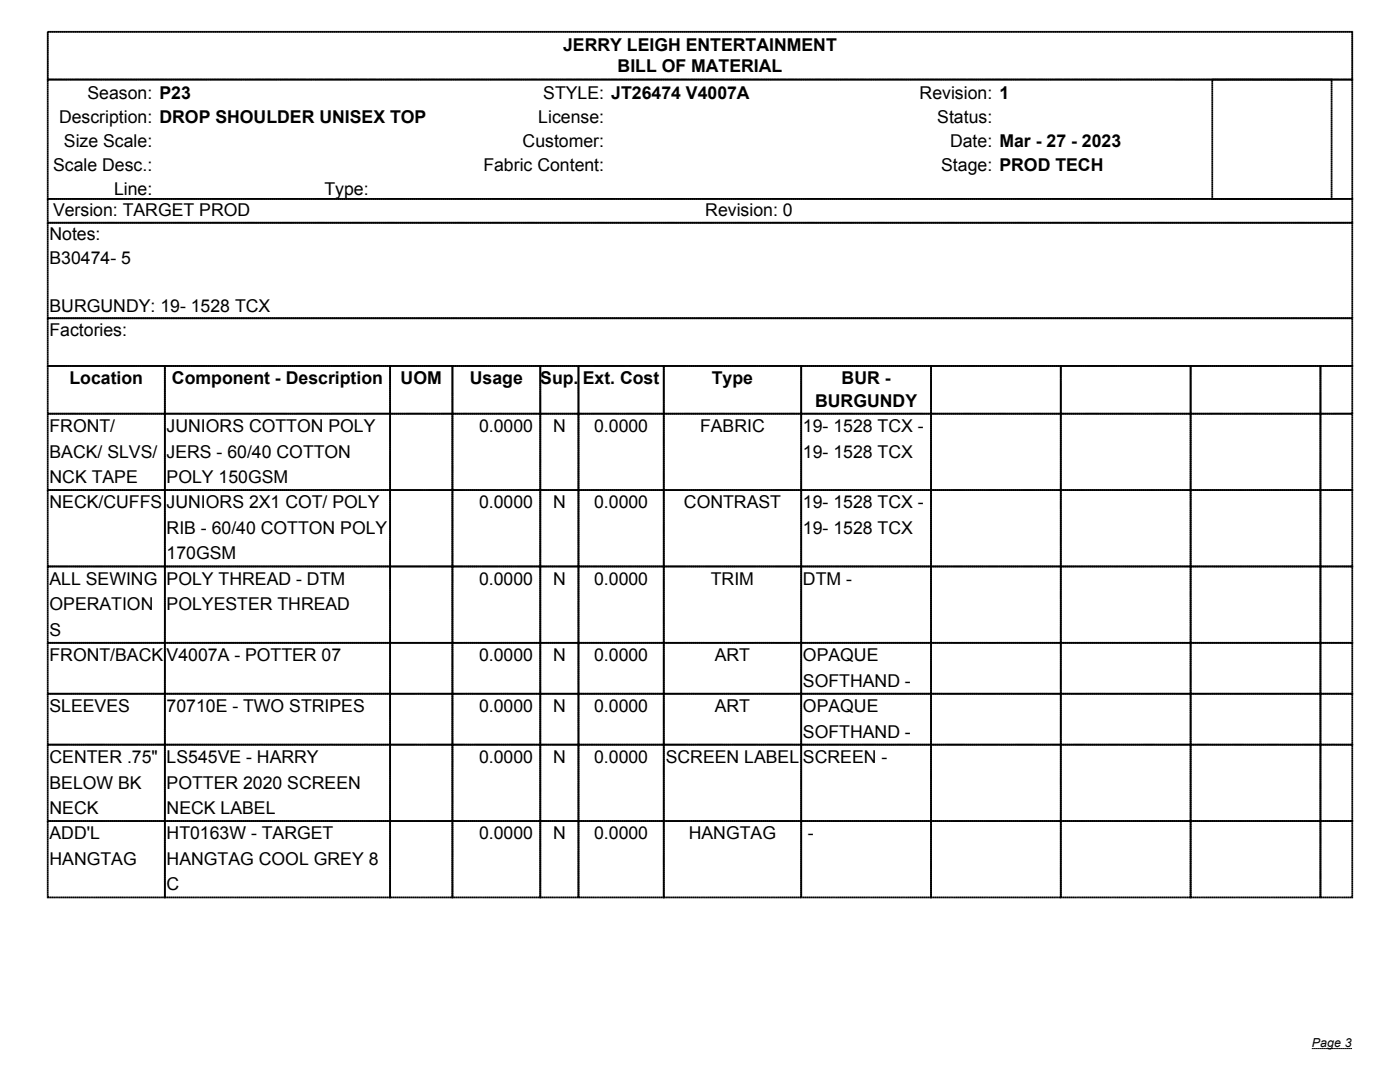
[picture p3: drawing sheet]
<svg xmlns="http://www.w3.org/2000/svg" width="279mm" height="216mm" viewBox="0 0 279 216" stroke-linecap="round" stroke-linejoin="round" font-family="sans-serif">
<defs><g id="words">
<g font-size="3.5">
<text x="112.4" y="10.2">JERRY LEIGH ENTERTAINMENT</text>
<text x="123.3" y="14.3">BILL OF MATERIAL</text>
<text x="17.5" y="19.8">Season:</text>
<text x="31.8" y="19.8">P23</text>
<text x="108.4" y="19.8">STYLE:</text>
<text x="122" y="19.8">JT26474 V4007A</text>
<text x="183.5" y="19.8">Revision:</text>
<text x="199.5" y="19.8">1</text>
<text x="11.8" y="24.5">Description:</text>
<text x="12.8" y="29.3">Size Scale:</text>
<text x="31.8" y="24.5">DROP SHOULDER UNISEX TOP</text>
<text x="104.3" y="29.3">Customer:</text>
<text x="107.4" y="24.5">License:</text>
<text x="187.1" y="24.5">Status:</text>
<text x="189.6" y="29.3">Date:</text>
<text x="199.5" y="29.3">Mar - 27 - 2023</text>
<text x="10.6" y="34.1">Scale Desc.:</text>
<text x="96.5" y="34.1">Fabric Content:</text>
<text x="187.8" y="34.1">Stage:</text>
<text x="199.5" y="34.1">PROD TECH</text>
<text x="22.8" y="38.8">Line:</text>
<text x="64.8" y="38.8">Type:</text>
<text x="9.9" y="48">Notes:</text>
<text x="10.6" y="43.2">Version: TARGET PROD</text>
<text x="140.8" y="43.2">Revision: 0</text>
<text x="9.9" y="52.7">B30474- 5</text>
<text x="9.9" y="62.2">BURGUNDY: 19- 1528 TCX</text>
<text x="9.9" y="67">Factories:</text>
<text x="13.9" y="76.5">Location</text>
<text x="34.3" y="76.5">Component - Description</text>
<text x="80" y="76.5">UOM</text>
<text x="93.8" y="76.5">Usage</text>
<text x="107.8" y="76.5">Sup.</text>
<text x="116.3" y="76.5">Ext. Cost</text>
<text x="142.1" y="76.5">Type</text>
<text x="168" y="76.5">BUR -</text>
<text x="162.7" y="81.3">BURGUNDY</text>
<text x="9.9" y="86.2">FRONT/</text>
<text x="33.2" y="86.2">JUNIORS COTTON POLY</text>
<text x="95.6" y="86.2">0.0000</text>
<text x="110.4" y="86.2">N</text>
<text x="118.6" y="86.2">0.0000</text>
<text x="139.7" y="86.2">FABRIC</text>
<text x="160.2" y="86.2">19- 1528 TCX -</text>
<text x="9.9" y="91.3">BACK/ SLVS/</text>
<text x="33.2" y="91.3">JERS - 60/40 COTTON</text>
<text x="160.2" y="91.3">19- 1528 TCX</text>
<text x="9.9" y="96.4">NCK TAPE</text>
<text x="9.9" y="101.5">NECK/CUFFS</text>
<text x="33.2" y="96.4">POLY 150GSM</text>
<text x="33.2" y="101.5">JUNIORS 2X1 COT/ POLY</text>
<text x="95.6" y="101.5">0.0000</text>
<text x="110.4" y="101.5">N</text>
<text x="118.6" y="101.5">0.0000</text>
<text x="136.5" y="101.5">CONTRAST</text>
<text x="160.2" y="101.5">19- 1528 TCX -</text>
<text x="33.2" y="106.5">RIB - 60/40 COTTON POLY</text>
<text x="160.2" y="106.5">19- 1528 TCX</text>
<text x="33.2" y="111.6">170GSM</text>
<text x="9.9" y="116.7">ALL SEWING</text>
<text x="33.2" y="116.7">POLY THREAD - DTM</text>
<text x="95.6" y="116.7">0.0000</text>
<text x="110.4" y="116.7">N</text>
<text x="118.6" y="116.7">0.0000</text>
<text x="141.9" y="116.7">TRIM</text>
<text x="160.2" y="116.7">DTM -</text>
<text x="9.9" y="121.8">OPERATION</text>
<text x="33.2" y="121.8">POLYESTER THREAD</text>
<text x="9.9" y="126.9">S</text>
<text x="9.9" y="131.9">FRONT/BACK</text>
<text x="33.2" y="131.9">V4007A - POTTER 07</text>
<text x="95.6" y="131.9">0.0000</text>
<text x="110.4" y="131.9">N</text>
<text x="118.6" y="131.9">0.0000</text>
<text x="142.6" y="131.9">ART</text>
<text x="160.2" y="131.9">OPAQUE</text>
<text x="160.2" y="137">SOFTHAND -</text>
<text x="9.9" y="142.1">SLEEVES</text>
<text x="33.2" y="142.1">70710E - TWO STRIPES</text>
<text x="95.6" y="142.1">0.0000</text>
<text x="110.4" y="142.1">N</text>
<text x="118.6" y="142.1">0.0000</text>
<text x="142.6" y="142.1">ART</text>
<text x="160.2" y="142.1">OPAQUE</text>
<text x="160.2" y="147.2">SOFTHAND -</text>
<text x="9.9" y="152.3">CENTER .75&quot;</text>
<text x="33.2" y="152.3">LS545VE - HARRY</text>
<text x="95.6" y="152.3">0.0000</text>
<text x="110.4" y="152.3">N</text>
<text x="118.6" y="152.3">0.0000</text>
<text x="132.9" y="152.3">SCREEN LABEL</text>
<text x="160.2" y="152.3">SCREEN -</text>
<text x="9.9" y="157.3">BELOW BK</text>
<text x="33.2" y="157.3">POTTER 2020 SCREEN</text>
<text x="9.9" y="162.4">NECK</text>
<text x="9.9" y="167.5">ADD'L</text>
<text x="33.2" y="162.4">NECK LABEL</text>
<text x="33.2" y="167.5">HT0163W - TARGET</text>
<text x="95.6" y="167.5">0.0000</text>
<text x="110.4" y="167.5">N</text>
<text x="118.6" y="167.5">0.0000</text>
<text x="137.5" y="167.5">HANGTAG</text>
<text x="161.2" y="167.5">-</text>
<text x="9.9" y="172.6">HANGTAG</text>
<text x="33.2" y="172.6">HANGTAG COOL GREY 8</text>
<text x="33.2" y="177.7">C</text>
</g>
<text font-size="2.5" x="261.8" y="208.9">Page 3</text>
</g></defs>
<path d="M9.5 6.3h260.4M9.5 15.9h260.4M9.5 6.3v9.6M269.9 6.3v9.6" fill="none" stroke="#000" stroke-width=".2" stroke-dasharray=".4 0" stroke-linecap="butt"/>
<path d="M9.5 15.9h21.6v4.7h-21.6z" fill-rule="evenodd" fill="#fff"/>
<path d="M9.5 15.9h21.6M9.5 15.9v4.7M31.1 15.9v4.7M9.5 20.6h21.6" fill="none" stroke="#fff" stroke-width=".2" stroke-dasharray=".4 0" stroke-linecap="butt"/>
<path d="M31.1 15.9h48.3v4.7h-48.3z" fill-rule="evenodd" fill="#fff"/>
<path d="M31.1 15.9h48.3M31.1 15.9v4.7M79.4 15.9v4.7M31.1 20.6h48.3" fill="none" stroke="#fff" stroke-width=".2" stroke-dasharray=".4 0" stroke-linecap="butt"/>
<path d="M79.4 15.9h41.9v4.7h-41.9z" fill-rule="evenodd" fill="#fff"/>
<path d="M79.4 15.9h41.9M79.4 15.9v4.7M121.3 15.9v4.7M79.4 20.6h41.9" fill="none" stroke="#fff" stroke-width=".2" stroke-dasharray=".4 0" stroke-linecap="butt"/>
<path d="M121.3 15.9h55.9v4.7h-55.9z" fill-rule="evenodd" fill="#fff"/>
<path d="M121.3 15.9h55.9M121.3 15.9v4.7M177.2 15.9v4.7M121.3 20.6h55.9" fill="none" stroke="#fff" stroke-width=".2" stroke-dasharray=".4 0" stroke-linecap="butt"/>
<path d="M177.2 15.9h21.6v4.7h-21.6z" fill-rule="evenodd" fill="#fff"/>
<path d="M177.2 15.9h21.6M177.2 15.9v4.7M198.8 15.9v4.7M177.2 20.6h21.6" fill="none" stroke="#fff" stroke-width=".2" stroke-dasharray=".4 0" stroke-linecap="butt"/>
<path d="M198.8 15.9h35.5v4.7h-35.5z" fill-rule="evenodd" fill="#fff"/>
<path d="M198.8 15.9h35.5M198.8 15.9v4.7M234.3 15.9v4.7M198.8 20.6h35.5" fill="none" stroke="#fff" stroke-width=".2" stroke-dasharray=".4 0" stroke-linecap="butt"/>
<path d="M9.5 20.6h21.6v4.8h-21.6z" fill-rule="evenodd" fill="#fff"/>
<path d="M9.5 20.6h21.6M9.5 25.4h21.6M9.5 20.6v4.8M31.1 20.6v4.8" fill="none" stroke="#fff" stroke-width=".2" stroke-dasharray=".4 0" stroke-linecap="butt"/>
<path d="M31.1 20.6h48.3v4.8h-48.3z" fill-rule="evenodd" fill="#fff"/>
<path d="M31.1 20.6h48.3M31.1 25.4h48.3M31.1 20.6v4.8M79.4 20.6v4.8" fill="none" stroke="#fff" stroke-width=".2" stroke-dasharray=".4 0" stroke-linecap="butt"/>
<path d="M79.4 20.6h41.9v4.8h-41.9z" fill-rule="evenodd" fill="#fff"/>
<path d="M79.4 20.6h41.9M79.4 25.4h41.9M79.4 20.6v4.8M121.3 20.6v4.8" fill="none" stroke="#fff" stroke-width=".2" stroke-dasharray=".4 0" stroke-linecap="butt"/>
<path d="M121.3 20.6h55.9v4.8h-55.9z" fill-rule="evenodd" fill="#fff"/>
<path d="M121.3 20.6h55.9M121.3 25.4h55.9M121.3 20.6v4.8M177.2 20.6v4.8" fill="none" stroke="#fff" stroke-width=".2" stroke-dasharray=".4 0" stroke-linecap="butt"/>
<path d="M177.2 20.6h21.6v4.8h-21.6z" fill-rule="evenodd" fill="#fff"/>
<path d="M177.2 20.6h21.6M177.2 25.4h21.6M177.2 20.6v4.8M198.8 20.6v4.8" fill="none" stroke="#fff" stroke-width=".2" stroke-dasharray=".4 0" stroke-linecap="butt"/>
<path d="M198.8 20.6h35.5v4.8h-35.5z" fill-rule="evenodd" fill="#fff"/>
<path d="M198.8 20.6h35.5M198.8 25.4h35.5M198.8 20.6v4.8M234.3 20.6v4.8" fill="none" stroke="#fff" stroke-width=".2" stroke-dasharray=".4 0" stroke-linecap="butt"/>
<path d="M9.5 25.4h21.6v4.8h-21.6z" fill-rule="evenodd" fill="#fff"/>
<path d="M9.5 25.4h21.6M9.5 30.2h21.6M9.5 25.4v4.8M31.1 25.4v4.8" fill="none" stroke="#fff" stroke-width=".2" stroke-dasharray=".4 0" stroke-linecap="butt"/>
<path d="M31.1 25.4h48.3v4.8h-48.3z" fill-rule="evenodd" fill="#fff"/>
<path d="M31.1 25.4h48.3M31.1 30.2h48.3M31.1 25.4v4.8M79.4 25.4v4.8" fill="none" stroke="#fff" stroke-width=".2" stroke-dasharray=".4 0" stroke-linecap="butt"/>
<path d="M79.4 25.4h41.9v4.8h-41.9z" fill-rule="evenodd" fill="#fff"/>
<path d="M79.4 25.4h41.9M79.4 30.2h41.9M79.4 25.4v4.8M121.3 25.4v4.8" fill="none" stroke="#fff" stroke-width=".2" stroke-dasharray=".4 0" stroke-linecap="butt"/>
<path d="M121.3 25.4h55.9v4.8h-55.9z" fill-rule="evenodd" fill="#fff"/>
<path d="M121.3 25.4h55.9M121.3 30.2h55.9M121.3 25.4v4.8M177.2 25.4v4.8" fill="none" stroke="#fff" stroke-width=".2" stroke-dasharray=".4 0" stroke-linecap="butt"/>
<path d="M177.2 25.4h21.6v4.8h-21.6z" fill-rule="evenodd" fill="#fff"/>
<path d="M177.2 25.4h21.6M177.2 30.2h21.6M177.2 25.4v4.8M198.8 25.4v4.8" fill="none" stroke="#fff" stroke-width=".2" stroke-dasharray=".4 0" stroke-linecap="butt"/>
<path d="M198.8 25.4h35.5v4.8h-35.5z" fill-rule="evenodd" fill="#fff"/>
<path d="M198.8 25.4h35.5M198.8 30.2h35.5M198.8 25.4v4.8M234.3 25.4v4.8" fill="none" stroke="#fff" stroke-width=".2" stroke-dasharray=".4 0" stroke-linecap="butt"/>
<path d="M9.5 30.2h21.6v4.7h-21.6z" fill-rule="evenodd" fill="#fff"/>
<path d="M9.5 30.2h21.6M9.5 34.9h21.6M9.5 30.2v4.7M31.1 30.2v4.7" fill="none" stroke="#fff" stroke-width=".2" stroke-dasharray=".4 0" stroke-linecap="butt"/>
<path d="M31.1 30.2h48.3v4.7h-48.3z" fill-rule="evenodd" fill="#fff"/>
<path d="M31.1 30.2h48.3M31.1 34.9h48.3M31.1 30.2v4.7M79.4 30.2v4.7" fill="none" stroke="#fff" stroke-width=".2" stroke-dasharray=".4 0" stroke-linecap="butt"/>
<path d="M79.4 30.2h41.9v4.7h-41.9z" fill-rule="evenodd" fill="#fff"/>
<path d="M79.4 30.2h41.9M79.4 34.9h41.9M79.4 30.2v4.7M121.3 30.2v4.7" fill="none" stroke="#fff" stroke-width=".2" stroke-dasharray=".4 0" stroke-linecap="butt"/>
<path d="M121.3 30.2h55.9v4.7h-55.9z" fill-rule="evenodd" fill="#fff"/>
<path d="M121.3 30.2h55.9M121.3 34.9h55.9M121.3 30.2v4.7M177.2 30.2v4.7" fill="none" stroke="#fff" stroke-width=".2" stroke-dasharray=".4 0" stroke-linecap="butt"/>
<path d="M177.2 30.2h21.6v4.7h-21.6z" fill-rule="evenodd" fill="#fff"/>
<path d="M177.2 30.2h21.6M177.2 34.9h21.6M177.2 30.2v4.7M198.8 30.2v4.7" fill="none" stroke="#fff" stroke-width=".2" stroke-dasharray=".4 0" stroke-linecap="butt"/>
<path d="M198.8 30.2h35.5v4.7h-35.5z" fill-rule="evenodd" fill="#fff"/>
<path d="M198.8 30.2h35.5M198.8 34.9h35.5M198.8 30.2v4.7M234.3 30.2v4.7" fill="none" stroke="#fff" stroke-width=".2" stroke-dasharray=".4 0" stroke-linecap="butt"/>
<g fill="none" stroke="#000" stroke-width=".35" stroke-dasharray=".4 0" stroke-linecap="butt">
<path d="M9.5 6.3h260.4v9.6h-260.4zM9.5 15.9h260.4v23.8h-260.4zM241.9 15.9h23.8v23.8h-23.8zM9.5 39.7h260.4v4.7h-260.4zM9.5 44.4h260.4v19.1h-260.4zM9.5 63.5h260.4v9.5h-260.4zM9.5 73h23.4v9.5h-23.4zM32.9 73h45v9.5h-45zM77.9 73h12.4v9.5h-12.4zM90.3 73h17.5v9.5h-17.5zM107.8 73h7.6v9.5h-7.6zM115.4 73h17.1v9.5h-17.1z"/>
<path d="M132.5 73h27.4v9.5h-27.4zM159.9 73h25.9v9.5h-25.9zM185.8 73h25.9v9.5h-25.9zM211.7 73h25.9v9.5h-25.9zM237.6 73h25.9v9.5h-25.9zM263.5 73h6.4v9.5h-6.4zM9.5 82.5h23.4v15.3h-23.4zM9.5 97.8h23.4v15.2h-23.4zM32.9 82.5h45v15.3h-45zM32.9 97.8h45v15.2h-45zM77.9 82.5h12.4v15.3h-12.4zM77.9 97.8h12.4v15.2h-12.4z"/>
<path d="M90.3 82.5h17.5v15.3h-17.5zM90.3 97.8h17.5v15.2h-17.5zM107.8 82.5h7.6v15.3h-7.6zM107.8 97.8h7.6v15.2h-7.6zM115.4 82.5h17.1v15.3h-17.1zM115.4 97.8h17.1v15.2h-17.1zM132.5 82.5h27.4v15.3h-27.4zM132.5 97.8h27.4v15.2h-27.4zM159.9 82.5h25.9v15.3h-25.9zM159.9 97.8h25.9v15.2h-25.9zM185.8 82.5h25.9v15.3h-25.9zM185.8 97.8h25.9v15.2h-25.9z"/>
<path d="M211.7 82.5h25.9v15.3h-25.9zM211.7 97.8h25.9v15.2h-25.9zM237.6 82.5h25.9v15.3h-25.9zM237.6 97.8h25.9v15.2h-25.9zM263.5 82.5h6.4v15.3h-6.4zM263.5 97.8h6.4v15.2h-6.4zM9.5 113h23.4v15.3h-23.4zM32.9 113h45v15.3h-45zM77.9 113h12.4v15.3h-12.4zM90.3 113h17.5v15.3h-17.5zM107.8 113h7.6v15.3h-7.6zM115.4 113h17.1v15.3h-17.1z"/>
<path d="M132.5 113h27.4v15.3h-27.4zM159.9 113h25.9v15.3h-25.9zM185.8 113h25.9v15.3h-25.9zM211.7 113h25.9v15.3h-25.9zM237.6 113h25.9v15.3h-25.9zM263.5 113h6.4v15.3h-6.4zM9.5 128.3h23.4v10.1h-23.4zM9.5 138.4h23.4v10.2h-23.4zM32.9 128.3h45v10.1h-45zM32.9 138.4h45v10.2h-45zM77.9 128.3h12.4v10.1h-12.4zM77.9 138.4h12.4v10.2h-12.4z"/>
<path d="M90.3 128.3h17.5v10.1h-17.5zM90.3 138.4h17.5v10.2h-17.5zM107.8 128.3h7.6v10.1h-7.6zM107.8 138.4h7.6v10.2h-7.6zM115.4 128.3h17.1v10.1h-17.1zM115.4 138.4h17.1v10.2h-17.1zM132.5 128.3h27.4v10.1h-27.4zM132.5 138.4h27.4v10.2h-27.4zM159.9 128.3h25.9v10.1h-25.9zM159.9 138.4h25.9v10.2h-25.9zM185.8 128.3h25.9v10.1h-25.9zM185.8 138.4h25.9v10.2h-25.9z"/>
<path d="M211.7 128.3h25.9v10.1h-25.9zM211.7 138.4h25.9v10.2h-25.9zM237.6 128.3h25.9v10.1h-25.9zM237.6 138.4h25.9v10.2h-25.9zM263.5 128.3h6.4v10.1h-6.4zM263.5 138.4h6.4v10.2h-6.4zM9.5 148.6h23.4v15.2h-23.4zM32.9 148.6h45v15.2h-45zM77.9 148.6h12.4v15.2h-12.4zM90.3 148.6h17.5v15.2h-17.5zM107.8 148.6h7.6v15.2h-7.6zM115.4 148.6h17.1v15.2h-17.1z"/>
<path d="M132.5 148.6h27.4v15.2h-27.4zM159.9 148.6h25.9v15.2h-25.9zM185.8 148.6h25.9v15.2h-25.9zM211.7 148.6h25.9v15.2h-25.9zM237.6 148.6h25.9v15.2h-25.9zM263.5 148.6h6.4v15.2h-6.4zM9.5 163.8h23.4v15.3h-23.4zM32.9 163.8h45v15.3h-45zM77.9 163.8h12.4v15.3h-12.4zM90.3 163.8h17.5v15.3h-17.5zM107.8 163.8h7.6v15.3h-7.6zM115.4 163.8h17.1v15.3h-17.1z"/>
<path d="M132.5 163.8h27.4v15.3h-27.4zM159.9 163.8h25.9v15.3h-25.9zM185.8 163.8h25.9v15.3h-25.9zM211.7 163.8h25.9v15.3h-25.9zM237.6 163.8h25.9v15.3h-25.9zM263.5 163.8h6.4v15.3h-6.4z"/>
</g>
<path d="M261.8 209.2h8" fill="none" stroke="#000" stroke-width=".2" stroke-dasharray=".4 0" stroke-linecap="butt"/>
<use href="#words"/>
</svg>
